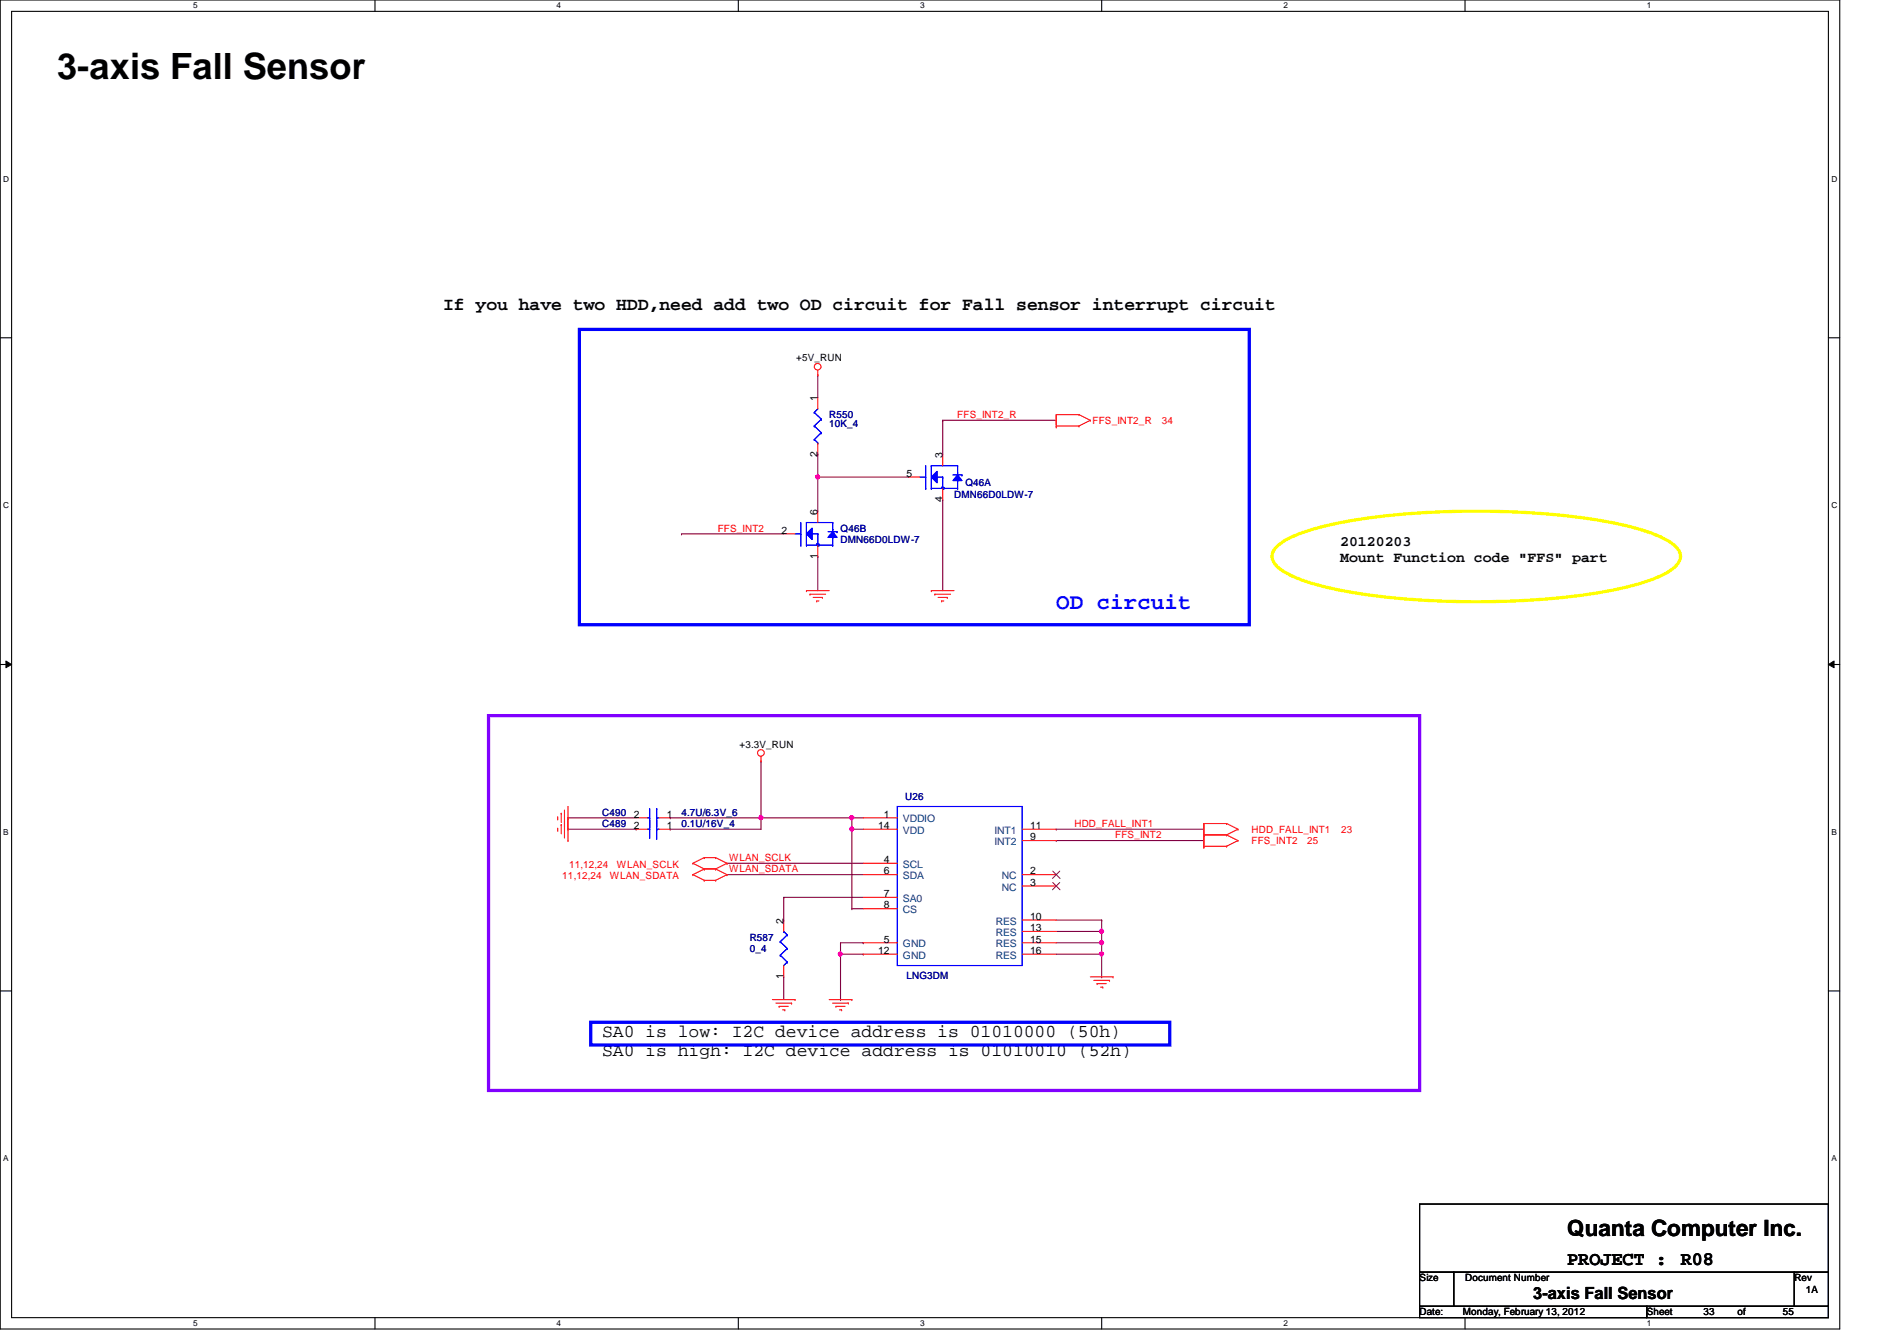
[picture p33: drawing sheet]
<svg xmlns="http://www.w3.org/2000/svg" width="297mm" height="210mm" viewBox="0 0 297 210" stroke-linecap="round" stroke-linejoin="round" font-family="sans-serif">
<defs><g id="words">
<text font-size="5.7" x="8.9" y="12.4">3-axis Fall Sensor</text>
<text font-size="3.5" fill="#00f" x="165.4" y="95.3">OD circuit</text>
<text font-size="3.5" x="245.4" y="193.5">Quanta Computer Inc.</text>
<g font-size="3">
<text x="245.4" y="198.1">PROJECT :</text>
<text x="263.2" y="198.1">R08</text>
</g>
<g font-size="2.8">
<text x="69.4" y="48.6">If you have two HDD,need add two OD circuit for Fall sensor interrupt circuit</text>
<text x="94.3" y="162.3">SA0 is low: I2C device address is 01010000 (50h)</text>
<text x="94.3" y="165.3">SA0 is high: I2C device address is 01010010 (52h)</text>
</g>
<text font-size="2.6" x="240.1" y="203.3">3-axis Fall Sensor</text>
<g font-size="2.3">
<text x="209.8" y="85.4">20120203</text>
<text x="209.8" y="88">Mount Function code &quot;FFS&quot; part</text>
</g>
<g font-size="1.6">
<text x="124.7" y="56.6">+5V_RUN</text>
<text x="128" y="62.8" transform="rotate(-90 128 62.8)">1</text>
<text x="128" y="71.5" transform="rotate(-90 128 71.5)">2</text>
<text x="147.6" y="71.7" transform="rotate(-90 147.6 71.7)">3</text>
<text x="141.9" y="74.6">5</text>
<text x="122.4" y="83.5">2</text>
<text x="128" y="80.6" transform="rotate(-90 128 80.6)">6</text>
<text x="147.6" y="78.6" transform="rotate(-90 147.6 78.6)">4</text>
<text x="128" y="87.5" transform="rotate(-90 128 87.5)">1</text>
<text x="115.8" y="117">+3.3V_RUN</text>
<text x="99.3" y="128">2</text>
<text x="99.3" y="129.8">2</text>
<text x="104.4" y="128">1</text>
<text x="104.4" y="129.8">1</text>
<text x="137.5" y="129.8">14</text>
<text x="138.4" y="128">1</text>
<text x="161.3" y="131.5">9</text>
<text x="161.3" y="129.8">11</text>
<text x="138.4" y="136.9">6</text>
<text x="138.4" y="135.1">4</text>
<text x="161.3" y="136.9">2</text>
<text x="138.4" y="142.2">8</text>
<text x="138.4" y="140.4">7</text>
<text x="161.3" y="144">10</text>
<text x="161.3" y="138.6">3</text>
<text x="122.7" y="144.6" transform="rotate(-90 122.7 144.6)">2</text>
<text x="137.5" y="149.3">12</text>
<text x="138.4" y="147.5">5</text>
<text x="161.3" y="145.8">13</text>
<text x="161.3" y="149.3">16</text>
<text x="161.3" y="147.5">15</text>
<text x="122.7" y="153.2" transform="rotate(-90 122.7 153.2)">1</text>
<text x="222.3" y="200.6">Size</text>
<text x="229.4" y="200.6">Document Number</text>
<text x="281" y="200.6">Rev</text>
<text x="282.7" y="202.4">1A</text>
<text x="222.3" y="205.9">Date:</text>
<text x="229.1" y="205.9">Monday, February 13, 2012</text>
<text x="257.8" y="205.9">Sheet</text>
<text x="266.7" y="205.9">33</text>
<text x="272.1" y="205.9">of</text>
<text x="279.2" y="205.9">55</text>
</g>
<g font-size="1.6" fill="#000080">
<text x="129.8" y="65.4">R550</text>
<text x="129.8" y="66.9">10K_4</text>
<text x="149.4" y="77.9">DMN66D0LDW-7</text>
<text x="151.2" y="76.1">Q46A</text>
<text x="131.6" y="83.2">Q46B</text>
<text x="131.6" y="85">DMN66D0LDW-7</text>
<text x="141.7" y="125.2">U26</text>
<text x="94.3" y="127.7">C490</text>
<text x="94.3" y="129.5">C489</text>
<text x="106.7" y="127.7">4.7U/6.3V_6</text>
<text x="106.7" y="129.5">0.1U/16V_4</text>
<text x="117.4" y="147.2">R587</text>
<text x="117.4" y="149">0_4</text>
<text x="141.9" y="153.3">LNG3DM</text>
</g>
<g font-size="1.6" fill="#f00">
<text x="149.9" y="65.4">FFS_INT2_R</text>
<text x="171.1" y="66.3">FFS_INT2_R</text>
<text x="181.9" y="66.3">34</text>
<text x="112.4" y="83.2">FFS_INT2</text>
<text x="168.2" y="129.5">HDD_FALL_INT1</text>
<text x="174.6" y="131.2">FFS_INT2</text>
<text x="196" y="130.3">HDD_FALL_INT1</text>
<text x="210" y="130.3">23</text>
<text x="88.1" y="137.6">11,12,24</text>
<text x="89.1" y="135.8">11,12,24</text>
<text x="95.5" y="137.6">WLAN_SDATA</text>
<text x="96.6" y="135.8">WLAN_SCLK</text>
<text x="114.2" y="136.6">WLAN_SDATA</text>
<text x="114.2" y="134.8">WLAN_SCLK</text>
<text x="196" y="132.1">FFS_INT2</text>
<text x="204.7" y="132.1">25</text>
</g>
<g font-size="1.6" fill="#004080">
<text x="141.4" y="128.7">VDDIO</text>
<text x="141.4" y="130.5">VDD</text>
<text x="155.7" y="130.5">INT1</text>
<text x="141.4" y="137.6">SDA</text>
<text x="141.4" y="135.8">SCL</text>
<text x="155.7" y="132.3">INT2</text>
<text x="156.9" y="137.6">NC</text>
<text x="141.4" y="143">CS</text>
<text x="141.4" y="141.2">SA0</text>
<text x="156.9" y="139.4">NC</text>
<text x="141.4" y="148.3">GND</text>
<text x="155.9" y="144.7">RES</text>
<text x="155.9" y="146.5">RES</text>
<text x="155.9" y="148.3">RES</text>
<text x="141.4" y="150.1">GND</text>
<text x="155.9" y="150.1">RES</text>
</g>
<g font-size="1.3">
<text x="30.3" y="1.3">5</text>
<text x="87.2" y="1.3">4</text>
<text x="144.1" y="1.3">3</text>
<text x="201" y="1.3">2</text>
<text x="257.8" y="1.3">1</text>
<text x=".5" y="28.4">D</text>
<text x="286.8" y="28.4">D</text>
<text x=".5" y="79.5">C</text>
<text x="286.8" y="79.5">C</text>
<text x=".5" y="130.7">B</text>
<text x="286.8" y="130.7">B</text>
<text x=".5" y="181.8">A</text>
<text x="286.8" y="181.8">A</text>
<text x="30.3" y="207.6">5</text>
<text x="87.2" y="207.6">4</text>
<text x="144.1" y="207.6">3</text>
<text x="201" y="207.6">2</text>
<text x="257.8" y="207.6">1</text>
</g>
</g></defs>
<path d="M0 0h288.1v208h-288.1zM1.8 1.8h284.5v204.4h-284.5z" fill="none" stroke="#000" stroke-width=".17"/>
<g fill="#fff">
<path d="M30.3 .2h.6v1.4h-.6z"/>
<path d="M30.3 206.4h.6v1.4h-.6z"/>
</g>
<path d="M58.7 0v1.8M58.7 206.2v1.8" fill="none" stroke="#000" stroke-width=".17"/>
<g fill="#fff">
<path d="M87.2 .2h.6v1.4h-.6z"/>
<path d="M87.2 206.4h.6v1.4h-.6z"/>
</g>
<path d="M115.6 0v1.8M115.6 206.2v1.8" fill="none" stroke="#000" stroke-width=".17"/>
<g fill="#fff">
<path d="M144.1 .2h.6v1.4h-.6z"/>
<path d="M144.1 206.4h.6v1.4h-.6z"/>
</g>
<path d="M172.5 0v1.8M172.5 206.2v1.8" fill="none" stroke="#000" stroke-width=".17"/>
<g fill="#fff">
<path d="M201 .2h.6v1.4h-.6z"/>
<path d="M201 206.4h.6v1.4h-.6z"/>
</g>
<path d="M229.4 0v1.8M229.4 206.2v1.8" fill="none" stroke="#000" stroke-width=".17"/>
<g fill="#fff">
<path d="M257.8 .2h.7v1.4h-.7z"/>
<path d="M257.8 206.4h.7v1.4h-.7z"/>
<path d="M.5 27.3h.9v1.4h-.9z"/>
<path d="M286.8 27.3h.9v1.4h-.9z"/>
<path d="M.5 78.4h.9v1.4h-.9z"/>
<path d="M286.8 78.4h.9v1.4h-.9z"/>
</g>
<path d="M0 52.9h1.8M286.3 52.9h1.8" fill="none" stroke="#000" stroke-width=".17"/>
<g fill="#fff">
<path d="M.5 129.5h.8v1.4h-.8z"/>
<path d="M286.8 129.5h.8v1.4h-.8z"/>
</g>
<path d="M0 104h1.8M286.3 104h1.8" fill="none" stroke="#000" stroke-width=".17"/>
<path d="M.9 103.5l.9 .5-.9 .5zM286.3 104l.9-.5v1z" fill="#000"/>
<path d="M.9 103.5l.9 .5-.9 .5zM286.3 104l.9-.5v1z" fill="none" stroke="#000" stroke-width=".16"/>
<g fill="#fff">
<path d="M.5 180.6h.8v1.4h-.8z"/>
<path d="M286.8 180.6h.8v1.4h-.8z"/>
</g>
<path d="M0 155.1h1.8M286.3 155.1h1.8" fill="none" stroke="#000" stroke-width=".17"/>
<path d="M119.2 128h.1M119.2 128v1.8M133.4 128h.1M133.4 129.8h.1M133.4 128h1.8M133.4 128v1.8M131.6 149.4h.1M131.6 156.5h.1M131.6 147.6v8.9M172.5 149.4h.1M172.5 147.6v1.8" fill="none" stroke="#800040" stroke-width=".17"/>
<circle cx="172.5" cy="147.5" r=".32" fill="#f0f"/>
<circle cx="172.5" cy="147.5" r=".32" fill="none" stroke="#f0f" stroke-width=".17"/>
<circle cx="172.5" cy="149.3" r=".32" fill="#f0f"/>
<circle cx="172.5" cy="149.3" r=".32" fill="none" stroke="#f0f" stroke-width=".17"/>
<path d="M119.2 119.1h.1M119.2 119.1v8.9h-14.3M104.9 128h.1" fill="none" stroke="#800040" stroke-width=".17"/>
<circle cx="119.1" cy="128" r=".32" fill="#f0f"/>
<circle cx="119.1" cy="128" r=".32" fill="none" stroke="#f0f" stroke-width=".17"/>
<path d="M88.9 128h.1M88.9 128h10.7M104.9 129.8h.1M104.9 129.8h14.3M131.6 149.4h3.6M135.2 149.4h.1" fill="none" stroke="#800040" stroke-width=".17"/>
<circle cx="131.6" cy="149.3" r=".32" fill="#f0f"/>
<circle cx="131.6" cy="149.3" r=".32" fill="none" stroke="#f0f" stroke-width=".17"/>
<path d="M165.4 129.8h.1M165.4 131.6h.1M165.4 129.8h23.1M165.4 131.6h23.1M165.4 144h7.1M165.4 145.8h7.1M172.5 144h.1M172.5 145.8h.1M172.5 147.6h.1M172.5 144v3.6" fill="none" stroke="#800040" stroke-width=".17"/>
<circle cx="172.5" cy="145.8" r=".32" fill="#f0f"/>
<circle cx="172.5" cy="145.8" r=".32" fill="none" stroke="#f0f" stroke-width=".17"/>
<path d="M88.9 129.8h10.7M99.6 129.8h.1M119.2 128h14.2M133.4 128h.1M131.6 147.6h3.6M135.2 147.6h.1M165.4 149.4h7.1M165.4 147.6h7.1M172.5 149.4h.1M172.5 152.9h.1M172.5 147.6h.1M172.5 149.4v3.5" fill="none" stroke="#800040" stroke-width=".17"/>
<circle cx="133.4" cy="128" r=".32" fill="#f0f"/>
<circle cx="133.4" cy="128" r=".32" fill="none" stroke="#f0f" stroke-width=".17"/>
<path d="M113.8 136.9h.1M113.8 135.1h.1M113.8 136.9h21.4M113.8 135.1h21.4M133.4 129.8h.1M133.4 129.8h1.8M133.4 129.8v12.4M122.7 152.9h.1M122.7 152.9v3.6M133.4 142.2h.1M133.4 142.2h1.8" fill="none" stroke="#800040" stroke-width=".17"/>
<circle cx="133.4" cy="129.8" r=".32" fill="#f0f"/>
<circle cx="133.4" cy="129.8" r=".32" fill="none" stroke="#f0f" stroke-width=".17"/>
<path d="M128.1 74.7h.1M128.1 74.7h14.2M122.7 140.5h.1M122.7 144h.1M122.7 140.5h12.5M122.7 140.5v3.5" fill="none" stroke="#800040" stroke-width=".17"/>
<circle cx="128" cy="74.6" r=".32" fill="#f0f"/>
<circle cx="128" cy="74.6" r=".32" fill="none" stroke="#f0f" stroke-width=".17"/>
<g fill="none" stroke="#800040" stroke-width=".17">
<path d="M128.1 58.7h.1M128.1 58.7v3.5M128.1 71.1h.1M128.1 74.7h.1M128.1 71.1v8.9M147.6 65.8h.1M147.6 78.2h.1M147.6 65.8h17.8M147.6 65.8v5.3M147.6 78.2v14.3M106.7 83.6h.1M106.7 83.6h16"/>
<path d="M128.1 87.1h.1M128.1 87.1v5.4"/>
</g>
<g fill="none" stroke="#f00" stroke-width=".17">
<path d="M128.1 58.7h.1M128.1 58v.7M165.4 66.8h.1M165.4 66.7h.1M165.4 64.9h.1M165.4 64.9v1.9M165.4 64.9h3.5M165.4 66.7h3.5M168.9 64.9h.1M168.9 66.7h.1M168.9 64.9l1.8 .9M170.7 65.8h.1"/>
<path d="M170.7 65.8l-1.8 .9M126.3 92.5h.1M126.3 92.5h3.5M126.8 93h.1M126.8 93h2.5M127.3 93.5h1.5M127.9 94.1h.1M127.9 94.1h.3M128.8 93.5h.1M145.8 92.5h.1M145.8 92.5h3.6M146.4 93h.1"/>
<path d="M146.4 93h2.4M146.9 93.5h1.4M147.4 94.1h.1M147.4 94.1h.4M148.3 93.5h.1M119.2 119.1h.1M119.2 118.4v.7M87.3 130h.1M87.3 128.2h.1M87.3 127.8v.4M87.3 129.6v.4M87.9 129.1h.1"/>
<path d="M87.9 127.3h.1M87.9 127.3v1.4M87.9 129.1v1.4M88.4 131h.1M88.4 129.2h.1M88.4 126.8v4.2M88.9 131.6h.1M88.9 129.8h.1M88.9 126.2v5.4M99.6 128h1.8M103.2 128h1.7M108.5 135.1h.1"/>
<path d="M108.5 136.9h.1M108.5 135.1l1.8 .9M108.5 136.9l1.8 .9M110.3 134.2h.1M110.3 136h.1M110.3 137.8h.1M110.3 136h1.8M110.3 134.2h1.8M110.3 134.2l-1.8 .9M110.3 137.8h1.8M110.3 136l-1.8 .9M112.1 136h.1"/>
<path d="M112.1 134.2h.1M112.1 137.8h.1M112.1 134.2l1.7 .9M112.1 136l1.7 .9M113.8 135.1h.1M113.8 136.9h.1M113.8 135.1l-1.7 .9M113.8 136.9l-1.7 .9M188.5 132.6h.1M188.5 132.5h.1M188.5 130.7h.1M188.5 130.9h.1"/>
<path d="M188.5 128.9h.1M188.5 128.9v3.7M188.5 130.7h3.6M188.5 132.5h3.6M188.5 128.9h3.6M192.1 130.7h.1M192.1 132.5h.1M192.1 128.9h.1M192.1 130.7l1.7 .9M192.1 128.9l1.7 .9M193.8 131.6h.1M193.8 129.8h.1"/>
<path d="M193.8 131.6l-1.7 .9M193.8 129.8l-1.7 .9M120.9 156.5h3.6M121.5 157h2.4M122 157.5h.1M122 157.5h1.4M122.6 158.1h.3M122.9 158.1h.1M123.9 157h.1M124.5 156.5h.1M129.8 156.5h3.6M130.4 157h2.4"/>
<path d="M130.9 157.5h.1M130.9 157.5h1.4M131.4 158.1h.4M131.8 158.1h.1M132.8 157h.1M133.4 156.5h.1M170.7 152.9h3.6M171.3 153.5h2.4M171.8 154h.1M171.8 154h1.4M172.3 154.5h.4M172.7 154.5h.1"/>
<path d="M173.7 153.5h.1M174.3 152.9h.1"/>
<circle cx="128" cy="57.4" r=".52"/>
<circle cx="119.1" cy="117.9" r=".52"/>
</g>
<path d="M222.3 188.5h64v10.6h-64zM222.3 199.1h5.3v5.4h-5.3zM227.6 199.1h53.4v5.4h-53.4zM281 199.1h5.3v5.4h-5.3zM222.3 204.5h35.5v1.7h-35.5zM257.8 204.5h28.5v1.7h-28.5z" fill="none" stroke="#000" stroke-width=".17"/>
<path d="M90.7 51.6h104.9v46.2h-104.9zM92.5 160h90.7v3.6h-90.7z" fill="none" stroke="#00f" stroke-width=".51"/>
<path d="M76.5 112h145.8v58.7h-145.8z" fill="none" stroke="#8000ff" stroke-width=".51"/>
<path d="M200.2 85.3a19.3 19.3 0 0 1 7.4-3 116.9 116.9 0 0 1 31.6-2.1 79.4 79.4 0 0 1 18.6 3 11.4 11.4 0 0 1 4.9 2.7 1.97 1.97 0 0 1-.6 3 19.3 19.3 0 0 1-7.4 3 116.8 116.8 0 0 1-31.6 2.1 78.7 78.7 0 0 1-18.6-3 11.3 11.3 0 0 1-4.9-2.7 1.97 1.97 0 0 1 .6-3z" fill="none" stroke="#ff0" stroke-width=".51"/>
<path d="M101.4 128h.3M101.7 129.5h.1M101.7 128h.1M101.7 126.6v2.9M102.8 128h.1M102.8 126.6h.1M102.8 128h.4M102.8 126.6v2.9" fill="none" stroke="#00f" stroke-width=".17"/>
<path d="M126.3 83.6l.9-.9v1.8z" fill="#00f"/>
<path d="M126.3 83.6l.9-.9v1.8z" fill="none" stroke="#00f" stroke-width=".17"/>
<path d="M130.4 83.2l.7 .9h-1.4z" fill="#00f"/>
<g fill="none" stroke="#00f" stroke-width=".17">
<path d="M124.5 83.6h.9M125.4 83.6h.1M125.4 85.3h.1M125.4 81.8v3.5M126.3 81.8h.1M126.3 85.3h.1M126.3 81.8h4.1M126.3 81.8v3.5M126.3 85.3h4.1M127.2 83.6h.1M127.2 83.6h.9M127.9 85.2h.1"/>
<path d="M127.9 85.2v.1M127.9 85.2h.3M128.1 85.3h.1M128.1 83.6h.1M128.1 83.6v1.7M128.2 85.2h.1M128.2 85.3h.1M128.2 85.2v.1M129.7 83.2h1.4M130.4 83.2l.7 .9h-1.4zM130.4 81.8h.1M130.4 82.8h.1"/>
<path d="M130.4 85.3h.1M130.4 84.1h.1M130.4 81.8v1.4M130.4 84.1v1.2M131.1 83.2h.1"/>
</g>
<path d="M126.3 83.6l.9-.9v1.8z" fill="#00f"/>
<path d="M126.3 83.6l.9-.9v1.8z" fill="none" stroke="#00f" stroke-width=".17"/>
<path d="M130.4 83.2l.7 .9h-1.4z" fill="#00f"/>
<g fill="none" stroke="#00f" stroke-width=".17">
<path d="M124.5 83.6h.9M125.4 83.6h.1M125.4 85.3h.1M125.4 81.8v3.5M126.3 81.8h.1M126.3 85.3h.1M126.3 81.8h4.1M126.3 81.8v3.5M126.3 85.3h4.1M127.2 83.6h.1M127.2 83.6h.9M127.9 85.2h.1"/>
<path d="M127.9 85.2v.1M127.9 85.2h.3M128.1 85.3h.1M128.1 83.6h.1M128.1 83.6v1.7M128.2 85.2h.1M128.2 85.3h.1M128.2 85.2v.1M129.7 83.2h1.4M130.4 83.2l.7 .9h-1.4zM130.4 81.8h.1M130.4 82.8h.1"/>
<path d="M130.4 85.3h.1M130.4 84.1h.1M130.4 81.8v1.4M130.4 84.1v1.2M131.1 83.2h.1M101.4 129.8h.3M101.7 128.4h.1M101.7 129.8h.1M101.7 128.4v2.8M102.8 129.8h.1M102.8 131.2h.1M102.8 129.8h.4"/>
<path d="M102.8 128.4v2.8"/>
</g>
<path d="M122.7 83.6h1.8M128.1 80v1.8M128.1 85.3v1.8M99.6 129.8h1.8M103.2 129.8h1.7" fill="none" stroke="#f00" stroke-width=".17"/>
<path d="M145.8 74.7l.9-.9v1.8z" fill="#00f"/>
<path d="M145.8 74.7l.9-.9v1.8z" fill="none" stroke="#00f" stroke-width=".17"/>
<path d="M149.9 74.3l.7 .9h-1.4z" fill="#00f"/>
<g fill="none" stroke="#00f" stroke-width=".17">
<path d="M144.1 74.7h.8M144.9 74.7h.1M144.9 76.5h.1M144.9 72.9v3.6M145.8 72.9h.1M145.8 76.5h.1M145.8 72.9h4.1M145.8 72.9v3.6M145.8 76.5h4.1M146.7 74.7h.1M146.7 74.7h.9M147.4 76.3h.1"/>
<path d="M147.4 76.3v.2M147.4 76.3h.4M147.6 76.5h.1M147.6 74.7h.1M147.6 74.7v1.8M147.8 76.3h.1M147.8 76.5h.1M147.8 76.3v.2M149.2 74.3h1.4M149.9 74.3l.7 .9h-1.4zM149.9 72.9h.1M149.9 74h.1"/>
<path d="M149.9 76.5h.1M149.9 75.2h.1M149.9 72.9v1.4M149.9 75.2v1.3M150.6 74.3h.1"/>
</g>
<path d="M145.8 74.7l.9-.9v1.8z" fill="#00f"/>
<path d="M145.8 74.7l.9-.9v1.8z" fill="none" stroke="#00f" stroke-width=".17"/>
<path d="M149.9 74.3l.7 .9h-1.4z" fill="#00f"/>
<g fill="none" stroke="#00f" stroke-width=".17">
<path d="M127.5 64.6h.1M127.5 66.7h.1M127.5 68.8h.1M127.5 64.6l1.1 1M127.5 66.7l1.1 1M127.5 68.8l.6 .5M128.1 69.3h.1M128.1 64l-.6 .6M128.6 65.6h.1M128.6 67.7h.1M128.6 65.6l-1.1 1.1M128.6 67.7l-1.1 1.1"/>
<path d="M144.1 74.7h.8M144.9 74.7h.1M144.9 76.5h.1M144.9 72.9v3.6M145.8 72.9h.1M145.8 76.5h.1M145.8 72.9h4.1M145.8 72.9v3.6M145.8 76.5h4.1M146.7 74.7h.1M146.7 74.7h.9M147.4 76.3h.1"/>
<path d="M147.4 76.3v.2M147.4 76.3h.4M147.6 76.5h.1M147.6 74.7h.1M147.6 74.7v1.8M147.8 76.3h.1M147.8 76.5h.1M147.8 76.3v.2M149.2 74.3h1.4M149.9 74.3l.7 .9h-1.4zM149.9 72.9h.1M149.9 74h.1"/>
<path d="M149.9 76.5h.1M149.9 75.2h.1M149.9 72.9v1.4M149.9 75.2v1.3M150.6 74.3h.1M140.5 126.2h19.6v24.9h-19.6zM122.2 149.5h.1M122.2 147.4h.1M122.2 149.5l1.1 1.1M122.2 147.4l1.1 1.1M122.7 145.8h.1M122.7 145.8l.6 .5"/>
<path d="M123.3 150.6h.1M123.3 148.5h.1M123.3 146.3h.1M123.3 150.6l-.6 .5M123.3 148.5l-1.1 1M123.3 146.3l-1.1 1.1"/>
</g>
<g fill="none" stroke="#f00" stroke-width=".17">
<path d="M128.1 62.2v1.8M128.1 69.3v1.8M142.3 74.7h1.8M147.6 71.1v1.8M147.6 76.5v1.7M135.2 136.9h5.3M135.2 135.1h5.3M135.2 128h5.3M135.2 129.8h5.3M160.1 131.6h5.3M160.1 136.9h5.3M160.1 129.8h5.3"/>
<path d="M160.1 138.7h5.3M122.7 144v1.8M122.7 151.1v1.8M135.2 142.2h5.3M135.2 140.5h5.3M135.2 147.6h5.3M135.2 149.4h5.3M160.1 147.6h5.3M160.1 144h5.3M160.1 149.4h5.3M160.1 145.8h5.3"/>
</g>
<path d="M164.8 136.4l1.2 1.1M164.8 138.1l1.2 1.2M165.9 136.4l-1.1 1.1M165.9 138.1l-1.1 1.2" fill="none" stroke="#804000" stroke-width=".16"/>
<circle cx="172.5" cy="147.5" r=".32" fill="#f0f"/>
<circle cx="172.5" cy="147.5" r=".32" fill="none" stroke="#f0f" stroke-width=".17"/>
<circle cx="172.5" cy="149.3" r=".32" fill="#f0f"/>
<circle cx="172.5" cy="149.3" r=".32" fill="none" stroke="#f0f" stroke-width=".17"/>
<circle cx="119.1" cy="128" r=".32" fill="#f0f"/>
<circle cx="119.1" cy="128" r=".32" fill="none" stroke="#f0f" stroke-width=".17"/>
<circle cx="131.6" cy="149.3" r=".32" fill="#f0f"/>
<circle cx="131.6" cy="149.3" r=".32" fill="none" stroke="#f0f" stroke-width=".17"/>
<circle cx="172.5" cy="145.8" r=".32" fill="#f0f"/>
<circle cx="172.5" cy="145.8" r=".32" fill="none" stroke="#f0f" stroke-width=".17"/>
<circle cx="133.4" cy="128" r=".32" fill="#f0f"/>
<circle cx="133.4" cy="128" r=".32" fill="none" stroke="#f0f" stroke-width=".17"/>
<circle cx="133.4" cy="129.8" r=".32" fill="#f0f"/>
<circle cx="133.4" cy="129.8" r=".32" fill="none" stroke="#f0f" stroke-width=".17"/>
<circle cx="128" cy="74.6" r=".32" fill="#f0f"/>
<circle cx="128" cy="74.6" r=".32" fill="none" stroke="#f0f" stroke-width=".17"/>
<use href="#words"/>
</svg>
